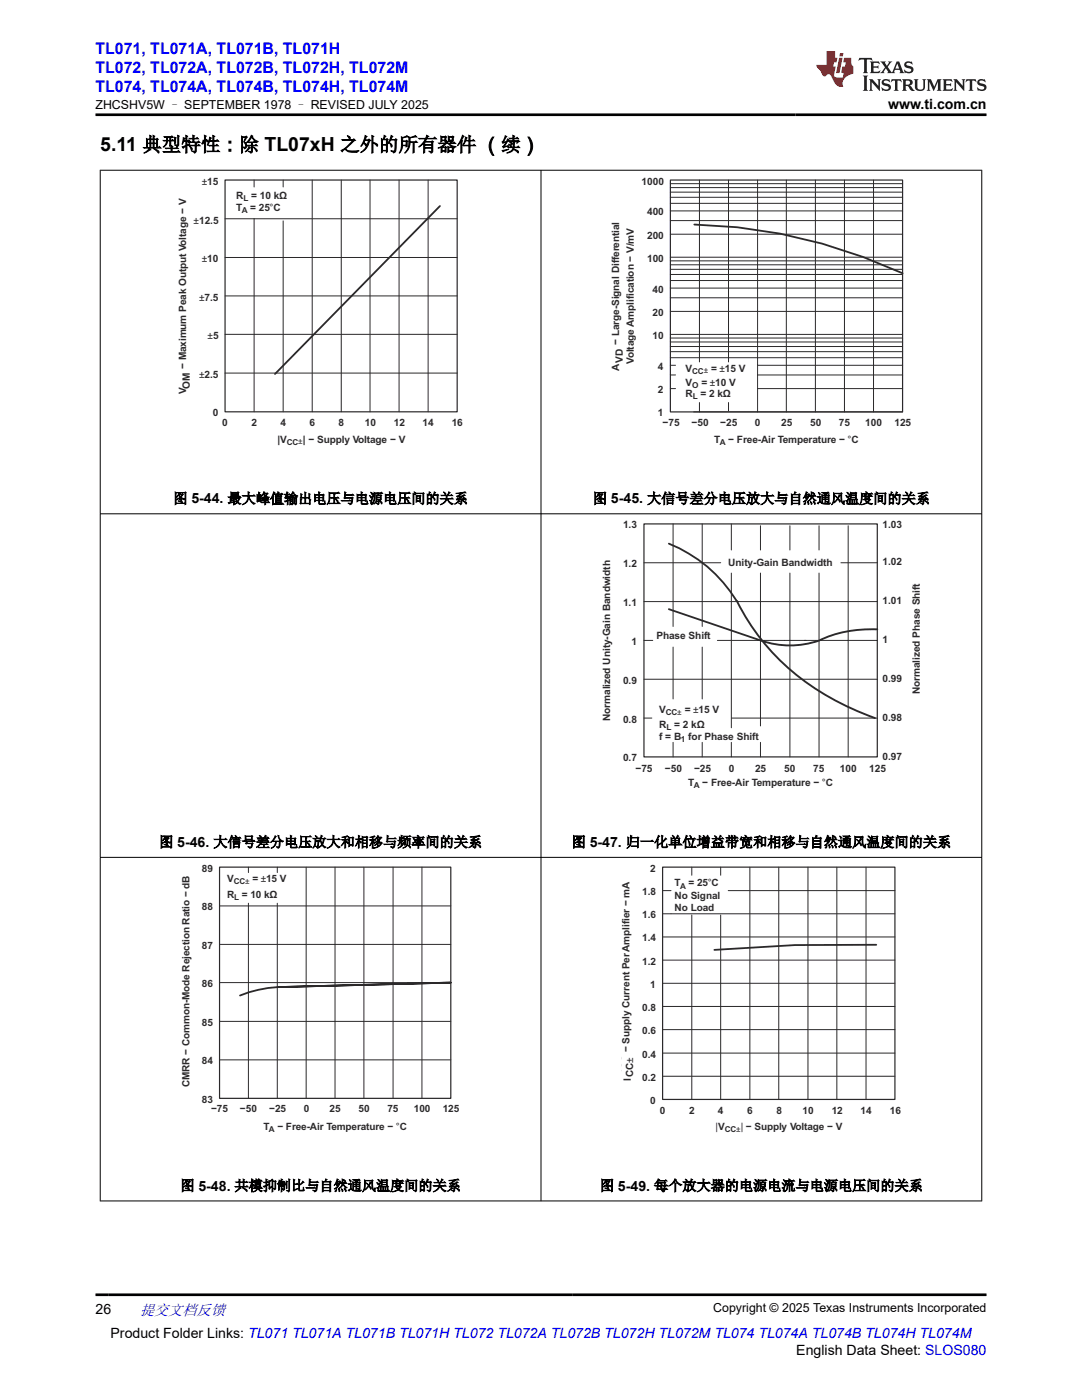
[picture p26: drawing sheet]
<svg xmlns="http://www.w3.org/2000/svg" width="216mm" height="279mm" viewBox="0 0 216 279" stroke-linecap="round" stroke-linejoin="round" font-family="sans-serif">
<defs><g id="words">
<text font-size="3.9" x="20" y="30.2">5.11 典型特性：除 TL07xH 之外的所有器件 （续）</text>
<g font-size="3.2" fill="#00f">
<text x="19" y="10.7">TL071, TL071A, TL071B, TL071H</text>
<text x="19" y="14.5">TL072, TL072A, TL072B, TL072H, TL072M</text>
<text x="19" y="18.3">TL074, TL074A, TL074B, TL074H, TL074M</text>
</g>
<text font-size="3" fill="#00f" x="27.9" y="262.4">提交文档反馈</text>
<g font-size="2.8">
<text x="177.2" y="21.7">www.ti.com.cn</text>
<text x="34.6" y="100.5">图 5-44. 最大峰值输出电压与电源电压间的关系</text>
<text x="118.3" y="100.5">图 5-45. 大信号差分电压放大与自然通风温度间的关系</text>
<text x="31.8" y="169">图 5-46. 大信号差分电压放大和相移与频率间的关系</text>
<text x="114.1" y="169">图 5-47. 归一化单位增益带宽和相移与自然通风温度间的关系</text>
<text x="36" y="237.6">图 5-48. 共模抑制比与自然通风温度间的关系</text>
<text x="119.7" y="237.6">图 5-49. 每个放大器的电源电流与电源电压间的关系</text>
<text x="19" y="262.1">26</text>
<text x="22.1" y="266.9">Product Folder Links: TL071 TL071A TL071B TL071H TL072 TL072A TL072B TL072H TL072M TL074 TL074A TL074B TL074H TL074M</text>
<text x="158.9" y="270.3">English Data Sheet: SLOS080</text>
</g>
<g font-size="2.5">
<text x="19" y="21.8">ZHCSHV5W – SEPTEMBER 1978 – REVISED JULY 2025</text>
<text x="142.3" y="261.8">Copyright © 2025 Texas Instruments Incorporated</text>
</g>
<g font-size="2" fill="#2b292a">
<text x="40.3" y="36.9">±15</text>
<text x="47.1" y="39.7">R</text>
<text x="50.1" y="39.7">= 10 kΩ</text>
<text x="128" y="36.9">1000</text>
<text x="38.6" y="44.6">±12.5</text>
<text x="47.1" y="42">T</text>
<text x="49.9" y="42">= 25°C</text>
<text x="129.1" y="47.7">200</text>
<text x="129.1" y="43">400</text>
<text x="40.3" y="52.3">±10</text>
<text x="129.1" y="52.3">100</text>
<text x="130.2" y="58.5">40</text>
<text x="39.7" y="60">±7.5</text>
<text x="130.2" y="63.1">20</text>
<text x="41.4" y="67.7">±5</text>
<text x="130.2" y="67.7">10</text>
<text x="37.9" y="77.5" transform="rotate(-90 37.9 77.5)">OM</text>
<text x="39.7" y="75.4">±2.5</text>
<text x="123.6" y="74" transform="rotate(-90 123.6 74)">A</text>
<text x="123.6" y="73.5" transform="rotate(-90 123.6 73.5)">AVD − Large-Signal Differential</text>
<text x="124.3" y="72.4" transform="rotate(-90 124.3 72.4)">VD</text>
<text x="126.5" y="72.7" transform="rotate(-90 126.5 72.7)">Voltage Amplification − V/mV</text>
<text x="131.3" y="73.9">4</text>
<text x="136.8" y="74.2">V</text>
<text x="136.8" y="76.9">V</text>
<text x="139.9" y="76.9">= ±10 V</text>
<text x="141.9" y="74.2">= ±15 V</text>
<text x="37.1" y="78.7" transform="rotate(-90 37.1 78.7)">VOM − Maximum Peak Output Voltage − V</text>
<text x="37.2" y="78.6" transform="rotate(-90 37.2 78.6)">V</text>
<text x="42.5" y="83.1">0</text>
<text x="131.3" y="83.1">1</text>
<text x="131.3" y="78.5">2</text>
<text x="136.8" y="79.3">R</text>
<text x="139.8" y="79.3">= 2 kΩ</text>
<text x="44.4" y="85">0</text>
<text x="50.2" y="85">2</text>
<text x="55.4" y="88.3">|V</text>
<text x="56" y="85">4</text>
<text x="60.4" y="88.3">| − Supply Voltage − V</text>
<text x="61.8" y="85">6</text>
<text x="67.6" y="85">8</text>
<text x="72.8" y="85">10</text>
<text x="78.6" y="85">12</text>
<text x="84.3" y="85">14</text>
<text x="90.1" y="85">16</text>
<text x="132.2" y="85">−75</text>
<text x="138" y="85">−50</text>
<text x="142.5" y="88.4">T</text>
<text x="143.7" y="85">−25</text>
<text x="145.3" y="88.4">− Free-Air Temperature − °C</text>
<text x="150.6" y="85">0</text>
<text x="155.9" y="85">25</text>
<text x="161.7" y="85">50</text>
<text x="167.4" y="85">75</text>
<text x="172.7" y="85">100</text>
<text x="178.5" y="85">125</text>
<text x="124.3" y="105.5">1.3</text>
<text x="176.1" y="105.5">1.03</text>
<text x="124.3" y="113.2">1.2</text>
<text x="145.3" y="113">Unity-Gain Bandwidth</text>
<text x="176.1" y="112.9">1.02</text>
<text x="124.3" y="121">1.1</text>
<text x="176.1" y="120.6">1.01</text>
<text x="126" y="128.7">1</text>
<text x="131" y="127.5">Phase Shift</text>
<text x="176.1" y="128.4">1</text>
<text x="124.3" y="136.5">0.9</text>
<text x="176.1" y="136.1">0.99</text>
<text x="121.8" y="143.9" transform="rotate(-90 121.8 143.9)">Normalized Unity-Gain Bandwidth</text>
<text x="131.5" y="142.3">V</text>
<text x="136.6" y="142.3">= ±15 V</text>
<text x="176.1" y="143.9">0.98</text>
<text x="183.5" y="138.5" transform="rotate(-90 183.5 138.5)">Normalized Phase Shift</text>
<text x="124.3" y="144.2">0.8</text>
<text x="131.5" y="147.7">f = B for Phase Shift</text>
<text x="131.5" y="145.3">R</text>
<text x="134.5" y="145.3">= 2 kΩ</text>
<text x="124.3" y="151.8">0.7</text>
<text x="126.8" y="154.1">−75</text>
<text x="132.7" y="154.1">−50</text>
<text x="138.5" y="154.1">−25</text>
<text x="145.4" y="154.1">0</text>
<text x="150.7" y="154.1">25</text>
<text x="156.5" y="154.1">50</text>
<text x="162.3" y="154.1">75</text>
<text x="167.6" y="154.1">100</text>
<text x="173.4" y="154.1">125</text>
<text x="176.1" y="151.6">0.97</text>
<text x="137.3" y="156.9">T</text>
<text x="140.1" y="156.9">− Free-Air Temperature − °C</text>
<text x="40.3" y="174">89</text>
<text x="45.3" y="179.2">R</text>
<text x="45.3" y="176.1">V</text>
<text x="48.3" y="179.2">= 10 kΩ</text>
<text x="50.4" y="176.1">= ±15 V</text>
<text x="128.1" y="178.6">1.8</text>
<text x="129.8" y="174">2</text>
<text x="134.6" y="179.4">No Signal</text>
<text x="134.6" y="176.9">T</text>
<text x="137.4" y="176.9">= 25°C</text>
<text x="40.3" y="181.7">88</text>
<text x="128.1" y="183.3">1.6</text>
<text x="134.6" y="181.8">No Load</text>
<text x="40.3" y="189.4">87</text>
<text x="128.1" y="187.9">1.4</text>
<text x="40.3" y="197.1">86</text>
<text x="128.1" y="192.6">1.2</text>
<text x="129.8" y="197.2">1</text>
<text x="128.1" y="201.8">0.8</text>
<text x="40.3" y="204.7">85</text>
<text x="128.1" y="206.4">0.6</text>
<text x="40.3" y="212.4">84</text>
<text x="125.6" y="214" transform="rotate(-90 125.6 214)">ICC − Supply Current PerAmplifier − mA</text>
<text x="125.8" y="215.8" transform="rotate(-90 125.8 215.8)">ICC±</text>
<text x="128.1" y="215.7">0.2</text>
<text x="128.1" y="211.1">0.4</text>
<text x="37.8" y="217" transform="rotate(-90 37.8 217)">CMRR − Common-Mode Rejection Ratio − dB</text>
<text x="40.3" y="220.1">83</text>
<text x="129.8" y="220.3">0</text>
<text x="42.1" y="222">−75</text>
<text x="47.9" y="222">−50</text>
<text x="52.6" y="225.5">T</text>
<text x="53.7" y="222">−25</text>
<text x="55.3" y="225.5">− Free-Air Temperature − °C</text>
<text x="60.6" y="222">0</text>
<text x="65.8" y="222">25</text>
<text x="71.5" y="222">50</text>
<text x="77.3" y="222">75</text>
<text x="82.6" y="222">100</text>
<text x="88.3" y="222">125</text>
<text x="131.7" y="222.2">0</text>
<text x="137.5" y="222.2">2</text>
<text x="142.8" y="225.5">|V</text>
<text x="143.3" y="222.2">4</text>
<text x="147.8" y="225.5">| − Supply Voltage − V</text>
<text x="149.1" y="222.2">6</text>
<text x="154.9" y="222.2">8</text>
<text x="160.1" y="222.2">10</text>
<text x="166" y="222.2">12</text>
<text x="171.7" y="222.2">14</text>
<text x="177.5" y="222.2">16</text>
</g>
<g font-size="1.6" fill="#2b292a">
<text x="48.6" y="40.2">L</text>
<text x="48.2" y="42.5">A</text>
<text x="138.1" y="74.6">CC±</text>
<text x="138.1" y="77.4">O</text>
<text x="138.2" y="79.7">L</text>
<text x="57.2" y="88.8">CC±</text>
<text x="143.6" y="88.8">A</text>
<text x="132.9" y="142.8">CC±</text>
<text x="133" y="145.7">L</text>
<text x="135.9" y="148.2">1</text>
<text x="138.4" y="157.4">A</text>
<text x="46.6" y="176.5">CC±</text>
<text x="46.7" y="179.7">L</text>
<text x="135.7" y="177.3">A</text>
<text x="53.6" y="225.9">A</text>
<text x="144.6" y="225.9">CC±</text>
</g>
</g></defs>
<path d="M87.8 41.1l-32.9 33.5" fill="none" stroke="#2b292a" stroke-width=".36"/>
<path d="M44.9 35.9h46.3v46.3h-46.3z" fill="none" stroke="#2b292a" stroke-width=".24"/>
<g fill="none" stroke="#2b292a" stroke-width=".2">
<path d="M50.7 35.9v1.4M56.5 35.9v1.4M62.3 35.9v46.3M68.1 35.9v46.3M73.8 35.9v46.3M79.6 35.9v46.3M85.4 35.9v46.3M44.9 59.1h46.3M44.9 51.4h46.3M44.9 43.7h46.3M50.7 43.6v38.6M56.5 44.1v38.1"/>
<path d="M44.9 74.5h46.3M44.9 66.7h46.3"/>
</g>
<path d="M35.6 74.2h3.3v5.6h-3.3z" fill-rule="evenodd" fill="#fff"/>
<path d="M35.6 74.2h3.3v5.6h-3.3" fill="none" stroke="#fff" stroke-width=".24"/>
<path d="M138.5 44.8a103.7 103.7 0 0 1 41.6 9.7" fill="none" stroke="#2b292a" stroke-width=".36"/>
<path d="M133.8 35.9h46.3v46.3h-46.3z" fill="none" stroke="#2b292a" stroke-width=".24"/>
<g fill="none" stroke="#2b292a" stroke-width=".2">
<path d="M133.8 39.4h46.3M133.8 38.3h46.3M133.8 37.4h46.3M133.8 36.7h46.3M139.6 35.9v36.3M145.4 35.9v36.3M151.2 35.9v46.3M156.9 35.9v46.3M162.7 35.9v46.3M168.5 35.9v46.3M174.3 35.9v46.3M133.8 59.4h46.3"/>
<path d="M133.8 57.5h46.3M133.8 56h46.3M133.8 54.8h46.3M133.8 53.8h46.3M133.8 52.8h46.3M133.8 52.1h46.3M133.8 51.3h46.3M133.8 46.7h46.3M133.8 44h46.3M133.8 42.1h46.3M133.8 40.6h46.3M133.8 77.6h1"/>
<path d="M133.8 74.8h1M133.8 72.9h1M133.8 71.4h46.3M133.8 70.2h46.3M133.8 69.2h46.3M133.8 68.2h46.3M133.8 67.5h46.3M133.8 66.7h46.3M133.8 62.1h46.3M151.2 77.6h28.9M151.2 74.8h28.9M151.2 72.9h28.9"/>
<path d="M138.4 82.2h41.7M139.6 80.3v1.9M145.4 80.3v1.7"/>
</g>
<path d="M122 69.5h2.7v5h-2.7z" fill-rule="evenodd" fill="#fff"/>
<path d="M133.5 108.5a28.7 28.7 0 0 1 13.7 11.6M133.5 121.6l18.3 6.2M55.4 197l34.6-.9zM55.4 197a23.8 23.8 0 0 0-7.5 1.7M174.8 188.6h-16.2l-16.1 1" fill="none" stroke="#2b292a" stroke-width=".36"/>
<path d="M128.5 104.6h46.6v46.5h-46.6zM43.8 173.1h46.2v46.1h-46.2zM132.2 173.1h46.4v46.3h-46.4z" fill="none" stroke="#2b292a" stroke-width=".24"/>
<g fill="none" stroke="#2b292a" stroke-width=".2">
<path d="M128.5 112.3h15.3M134.3 104.6v20.4M140.1 104.6v20.4M145.9 104.6v5.2M145.9 114.4v30.8M151.7 104.9v4.9M151.7 114.4v30.5M157.6 104.9v4.9M157.6 114.4v36.7M163.4 104.9v4.9M163.4 114.4v36.7M167.8 112.3h7.3"/>
<path d="M169.2 104.9v46.2M128.5 135.6h46.6M128.5 127.8h1.7M128.5 120.1h46.6M134.3 129.1v10.4M140.1 129.1v10.4M143.1 127.8h32M128.5 143.3h1.6M134.3 148.2v2.9M140.1 148.2v2.9M145.9 148.2v2.9M146 143.3h29.1"/>
<path d="M151.7 148.2v2.9M49.6 173.1v1M55.3 173.1v1M61.1 173.1v46.1M66.9 173.1v46.1M72.6 173.1v46.1M78.4 173.1v46.1M84.2 173.1v46.1M132.2 177.7h1.7M138 173.1v1.6M143.8 173.1v1.6M145.3 177.7h33.3"/>
<path d="M149.6 173.1v46.3M155.4 173.1v46.3M161.2 173.1v46.3M167 173.1v46.3M172.8 173.1v46.3M43.8 196.1h46.2M43.8 188.5h46.2M43.8 180.8h46.2M49.6 180.3v38.9M55.3 180.3v38.9M132.2 196.2h46.4M132.2 191.6h46.4"/>
<path d="M132.2 187h46.4M132.2 182.4h46.4M138 182.6v36.8M143.8 182.6v36.8M43.8 211.5h46.2M43.8 203.8h46.2M132.2 214.8h46.4M132.2 210.2h46.4M132.2 205.5h46.4M132.2 200.9h46.4"/>
</g>
<path d="M147.1 120.1a46.7 46.7 0 0 0 25.5 22.4l2 .8M175.1 125.6a24.2 24.2 0 0 0-11.7 2.2 17.8 17.8 0 0 1-11.5 0" fill="none" stroke="#2b292a" stroke-width=".38"/>
<path d="M124.1 210.3h3v6.7h-3z" fill-rule="evenodd" fill="#fff"/>
<path d="M19.9 34h176.1M20 33.9v205.8M107.9 33.9v205.8M195.9 33.9v205.8M19.9 102.5h176.1M19.9 171.1h176.1M19.9 239.7h176.1" fill="none" stroke="#000" stroke-width=".2"/>
<path d="M171.5 11.6l-.2 .5 .5-.2h.6v.1v2.2l-.2 .4h1l-.2-.4v-2.2v-.1h.5l.6 .2-.2-.5zM173.6 12.3l.2 .4v1.5l-.2 .4h1.9l.1-.6a1.08 1.08 0 0 1-1.3 .2v-.7h.6l.4 .2v-.7l-.4 .2h-.6v-.5l.2-.2a1 1 0 0 1 1 .3l-.1-.5zM175.7 12.3l.9 1.1-1 1.2h.9l-.2-.2 .5-.8 .4 .8-.2 .2h1.6l-.2-.2 .2-.5h.9l.1 .5-.1 .2h.9l-.2-.3-.8-2h-.5l-.9 2.2-.9-1.1 .9-1.1h-.8l.2 .2-.4 .6-.4-.6 .2-.2zM179 12.7l.4 1h-.7zM180.7 12.4a.65 .65 0 0 0-.2 .7 .65 .65 0 0 0 .6 .5l.6 .1 .1 .3a.79 .79 0 0 1-.7 .4 .79 .79 0 0 1-.7-.5l.1 .7 .2-.1a.93 .93 0 0 0 1.1 .1 .93 .93 0 0 0 .4-1 1.46 1.46 0 0 0-1.2-.6l-.1-.3a1.09 1.09 0 0 1 1.2 .2l-.2-.6-.1 .1-.5-.2zM172.2 15.1l.2 .4v2.2l-.2 .4h1l-.2-.4v-2.2l.2-.4zM173.4 15.8l.2 .4v1.5l-.2 .4h.8l-.3-.4 .1-1.3 1.6 1.8v-2l.2-.4h-.7l.1 .2 .1 1.1-1.2-1.3zM176.2 15.9a.65 .65 0 0 0-.2 .8 .65 .65 0 0 0 .6 .4l.6 .2 .1 .2a.79 .79 0 0 1-.7 .4 .79 .79 0 0 1-.7-.5l.1 .7 .2-.1a.93 .93 0 0 0 1.1 .1 .93 .93 0 0 0 .4-.9 1.46 1.46 0 0 0-1.2-.6l-.1-.4a1.09 1.09 0 0 1 1.2 .2l-.1-.6-.2 .1-.5-.1zM177.9 15.8l-.1 .6a.63 .63 0 0 1 .8-.3v1.6l-.3 .4h1l-.2-.4v-1.6a.66 .66 0 0 1 .8 .3l-.1-.6zM180 15.8l.2 .4v1.5l-.2 .4h1l-.2-.2-.1-.7h.5l.1 .2a.79 .79 0 0 0 1.2 .6l-1-.9a.61 .61 0 0 0 .6-.6 .61 .61 0 0 0-.5-.7zM180.8 16.1h.1a.47 .47 0 0 1 .5 .1 .47 .47 0 0 1 .1 .5l-.1 .1-.7 .1zM182.3 15.8l.2 .2a2.27 2.27 0 0 0 .4 2 1.04 1.04 0 0 0 1.7-.7v-1.3l.2-.2h-.8l.2 .4v1.1a.6 .6 0 0 1-.6 .6 .6 .6 0 0 1-.6-.6v-1.1l.3-.4zM184.9 15.8l.2 .4v1.5l-.2 .4h.8l-.3-.4v-1.4l.9 1.9 .9-1.9v1.4l-.3 .4h1l-.2-.4v-1.5l.2-.4h-.8l-.7 1.5-.6-1.5zM188.1 15.8l.2 .4v1.5l-.2 .4h1.9l.1-.6a1.09 1.09 0 0 1-1.3 .2v-.7h.6l.4 .2v-.6l-.4 .2h-.6v-.6l.2-.1a1.01 1.01 0 0 1 1 .3l-.1-.6zM190.2 15.8l.3 .4v1.5l-.3 .4h.8l-.2-.4v-1.3l1.6 1.8v-2l.2-.4h-.7l.2 .2v1.1l-1.2-1.3zM192.8 15.8l-.1 .6a.63 .63 0 0 1 .8-.3v1.6l-.3 .4h1l-.2-.4v-1.6a.66 .66 0 0 1 .8 .3l-.1-.6zM195.2 15.9a.65 .65 0 0 0-.2 .8 .65 .65 0 0 0 .6 .4l.6 .2 .2 .2a.79 .79 0 0 1-.7 .4 .79 .79 0 0 1-.7-.5l.1 .7 .2-.1a.93 .93 0 0 0 1 .1 .93 .93 0 0 0 .5-.9 1.46 1.46 0 0 0-1.3-.6v-.4a1.09 1.09 0 0 1 1.2 .2l-.2-.6-.2 .1-.5-.1z" fill="#231f20"/>
<path d="M164.9 10.2v2.8h-2l.1 .3 .8 1a.95 .95 0 0 0 1 .9 .59 .59 0 0 1 .5-.4 .59 .59 0 0 1 .5 .4l.4 .7a1.59 1.59 0 0 0 2.1 1.4 1.61 1.61 0 0 1 1-2.3l1-.3-.1-1.5a1.59 1.59 0 0 1-.3-1.7h-1.5l-.2 .9h.6l-.2 .9h-.5l-.2 1v.2l.4 .1-.1 .9h-.7a.73 .73 0 0 1-1-.7l.3-1.5h-.5l.1-.9h.5l.2-.9h-.5v-1.3zM167.4 11.5l-.6 3.1h.7l.6-3.1zM167.6 10.6l-.1 .6h.7l.1-.6z" fill="#ed1c24"/>
<path d="M19 22.9h177.8M19 258.4h177.8" fill="none" stroke="#000" stroke-width=".53"/>
<use href="#words"/>
</svg>
